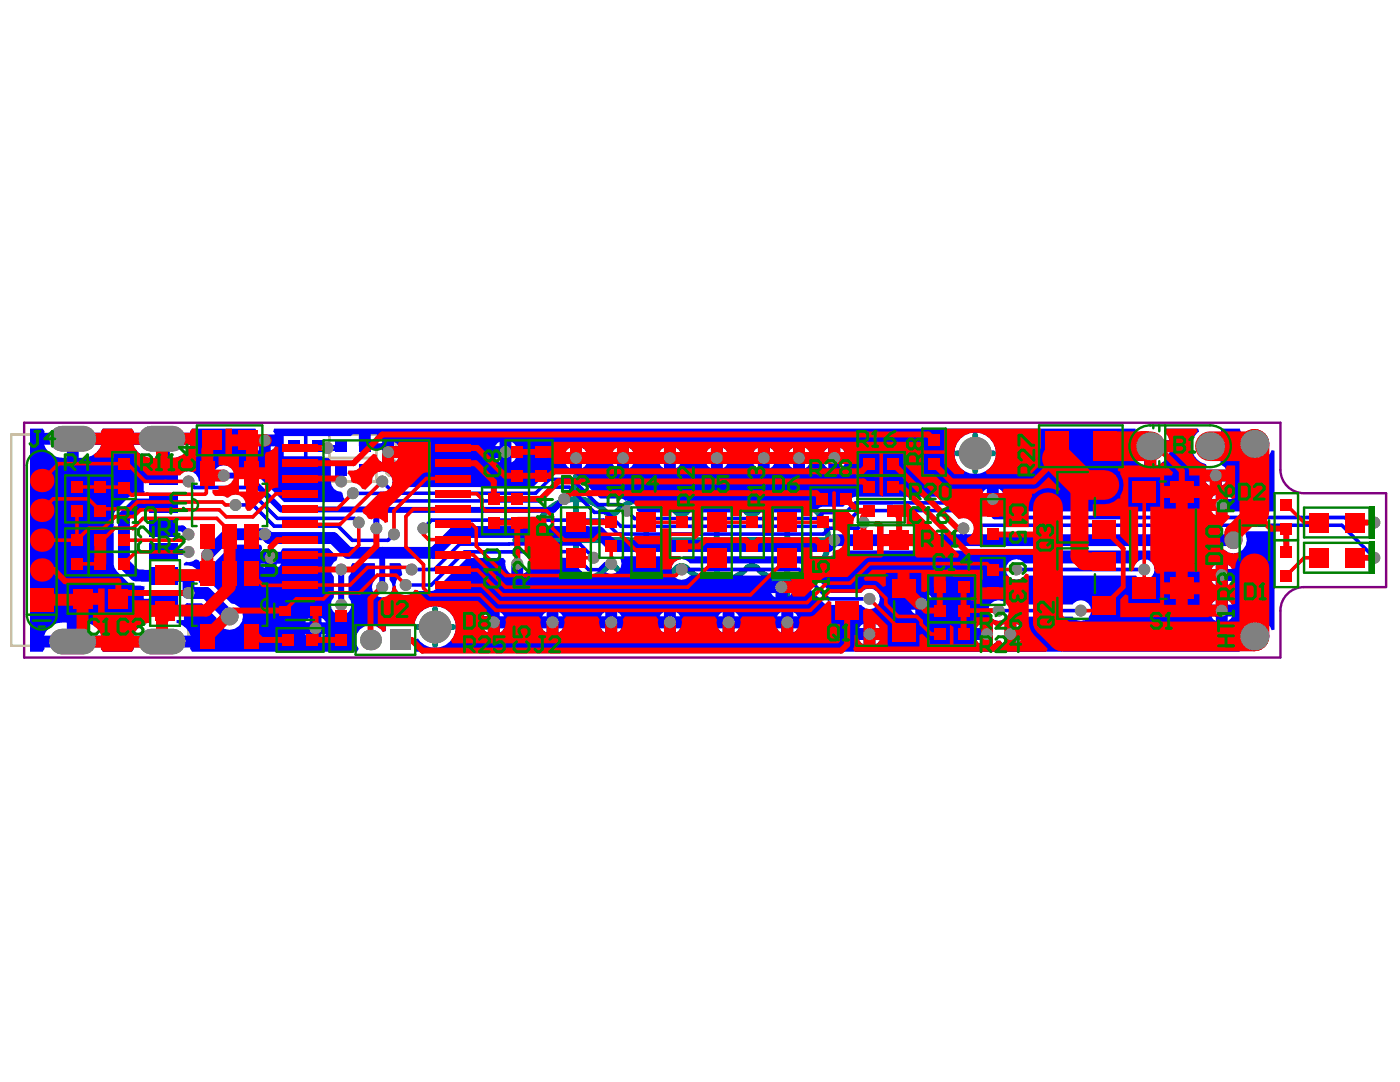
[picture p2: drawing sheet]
<svg xmlns="http://www.w3.org/2000/svg" width="279mm" height="216mm" viewBox="0 0 279 216" stroke-linecap="round" stroke-linejoin="round" font-family="sans-serif">
<g fill="none" stroke="#008080" stroke-width="1.2">
<path d="M26.9 93.7h2.7M28.3 92.4v2.7M114.9 95v25.2M129 95.3v25.6M143.1 95.8v26.1M157.1 95v27.7M191 90.4h7.2M194.6 86.8v7.3M248.8 88.6h3.1M250.3 87v3.1M102.8 107.8h35.2M108.9 102.2a8.2 8.2 0 0 1 12.1 .1 1.41 1.41 0 0 0 2-.1 8.2 8.2 0 0 1 12.1 .1 1.41 1.41 0 0 0 2-.1 8.2 8.2 0 0 1 12 .1 1.41 1.41 0 0 0 2-.1 8.2 8.2 0 0 1 11.8-.2 8.2 8.2 0 0 1-.2 11.7 8.2 8.2 0 0 1-11.7-.5 1.33 1.33 0 0 0-1.9 .1 8.2 8.2 0 0 1-12.1 0 1.41 1.41 0 0 0-2 .1 8.2 8.2 0 0 1-12.1-.2 1.32 1.32 0 0 0-1.9 .1 8.2 8.2 0 0 1-11.6 .5 8.2 8.2 0 0 1-.5-11.6z"/>
<path d="M138.7 107.8h56.5M26.9 121.8h2.7M28.3 120.5v2.7M83.2 125.1h7.2M86.8 121.5v7.2M248.8 127h3.1M250.3 125.4v3.1"/>
</g>
<path d="M31.5 86.7l.8 .8M32.3 128l-.8 .9" fill="none" stroke="#008080" stroke-width=".47"/>
<path d="M4.8 84.4h250.7v9.3a4.7 4.7 0 0 0 4.7 4.7h16.4v18.8h-16.4a4.7 4.7 0 0 0-4.7 4.6v9.4h-250.7z" fill="none" stroke="#800080" stroke-width=".47"/>
<circle cx="250.3" cy="88.6" r="1.99" fill="#800080"/>
<path d="M31.5 86.7h-29.3v42.2h29.3M65.7 86.7v4.7M65.7 86.7v9.4h9.4v-9.4h-18.8v4.7h18.8" fill="none" stroke="#c0c073" stroke-width=".47"/>
<path d="M37.2 128.9h1M37.7 125.9v3M39.2 125.9h.9M39.6 125.9v2.5l.5 .5h.5l.5-.5" fill="none" stroke="#c0c073" stroke-width=".59"/>
<circle cx="37.7" cy="125.9" r=".3" fill="#c0c073"/>
<path d="M59.3 93.1h-2v.5l2 2v.5M61.2 95.1l-1 1M62.2 95.1h-1.5l-.5-.5v-1l.5-.5h1.5v3M77.2 87.2h2v1.5l-1-.5h-.5l-.5 .5v1l.5 .5h1l.5-.5M77.2 93.4h1.5l.5-.5v-.5l-.5-.5h-1l-.5 .5v2l.5 .5h1l.5-.5M81.2 89.2l-1 1M81.2 93.9l-1 1M82.1 89.2h-1.4l-.5-.5v-1l.5-.5h1.4v3M82.1 93.9h-1.4l-.5-.5v-1l.5-.5h1.4v3M37.7 125.9l.5 .5" fill="none" stroke="#c0c073" stroke-width=".59"/>
<path d="M6 85.5h2.5l.4 .6-.1 .3h11.4l-.1-.3 .4-.6h5.8l.4 .6-.1 .3h11.4l-.1-.3 .4-.6h12.7l.2 .6-.4 .6h4.1l-.4-.6 .2-.6h171.9l.2 .6-.7 .9-.4 .9h7.7l-.3-.9-.8-.9 .2-.6h6.6l.2 .6a3.6 3.6 0 0 0-1.4 3.7 3.6 3.6 0 0 0 2.8 2.8l.2 .6-.3 .5h4.1l-.4-.5-.6-.5-.1-.7a3.6 3.6 0 0 0 .1-5.9l.2-.6h3.5l.2 .6-.4 .6a3.7 3.7 0 0 0 1.6 5.2 3.7 3.7 0 0 0 5-2.1l.6 .1v12.1h-7.9l-.1-.1-46.6 .1-.2-.5 .6-.7h-2.1v-1.2h-1.2v-2.1l-.5 .4-.5 .8-.1 .5-25.1-.1-.8 .4-1.6 1.6-4.5 .1-1.2 1.1h-34.9l-.6-.4a2.01 2.01 0 0 0-2.3-2l-.5-.3-.5-.1h-4l-4.7-4.7-.9-.4-5 .1-2.8 2.7h-27.3l-.8-.8v-.3a2.03 2.03 0 0 0-2.9-1.8l-.6-.3v-2.1l.3-.2 .6 .2 .6 .4v-4.7h-1.1v-.9h-1.2v2.3h-2.4v-2.3h-1.2l-.4 .3h-8.6v4.1h2.8l.4 .2 .9 .1 .5 .5v3.8a2.11 2.11 0 0 0 2.1 2.4l.3 .3 .1 .8 .3 .4-.3 .6h-11.8l-6.3-6.3-.5-.3-3.8-.2a2.04 2.04 0 0 0-2.5-.3 2.04 2.04 0 0 0-.9 2.4l-.4 .6h-2.6a2.01 2.01 0 0 0-2.4-2l-.6-.5v-1.8h-1.4l-.1-.6a3.6 3.6 0 0 0 2.8-2.5h-11.4a3.6 3.6 0 0 0 2.8 2.5v.6h-.7v1.9h4v2.4h-4l.1 2.5h-1.6l-.8 .2-.7 .4-2.4 2.4-.5 .7-.1 .8v9.4l.1 .8 .5 .6 2.3 2.4 .7 .4 2.5 .3-.1 2.5h4v2.4h-4v1.8h.7v.6l-.2 .1a3.7 3.7 0 0 0-2.6 2.4h11.4a3.6 3.6 0 0 0-2.8-2.5l.1-.6h1.4v-2.9l.6-.5 3 .1 2.9 2.9 .2 .7a2.65 2.65 0 0 0 4.5 .6 2.65 2.65 0 0 0-1.8-4.2l-3.5-3.5-.7-.5-.8-.1h-1.4l-.2-2.2a2.41 2.41 0 0 0-2.8-1.3l-.1-.3 .5-.4a2.28 2.28 0 0 0 2.1-.5l.5 .2 .2 .4a2.06 2.06 0 0 0 2.9 0l3.5-3.5h5.6l.3 .3 .1 .6-.3 .5h4.1l.3-.7h9.2l1.8 1.8-.2 .6-.6 .4a2.06 2.06 0 0 0 0 2.9v4.1a2.06 2.06 0 0 0 0 2.9 2.06 2.06 0 0 0 2.9 0 2.06 2.06 0 0 0 0-2.9v-4.1l.5-.7 .1-.8-.1-.6 .3-.6h4.5v3.3a2.06 2.06 0 0 0 0 2.9 2.06 2.06 0 0 0 2.9 0 2.06 2.06 0 0 0 0-2.9v-3.3h2.2l.3 .6-.1 .6 .2 .9-.1 .3-.7 .5a2.05 2.05 0 0 0 .1 3 2.05 2.05 0 0 0 3-.4l3.9-.1 6.7-6.5h7.3l.4 .6a2.22 2.22 0 0 0 1.1 2.6v-2h2.4v2l.5-.3 .6-.8 .2-.9-.2-.6 .5-.6h7.4l3.2 3.2a4.2 4.2 0 0 0 3.5 .3l.7-.7a2.02 2.02 0 0 0 2.6-.1 2.02 2.02 0 0 0 .4-2.5l.3-.5h11.7l.1 .6-.3 .1a2.04 2.04 0 0 0-1.3 3 2.04 2.04 0 0 0 3.4 .2h16.3l.2 .5-.3 .6h4.1l-.3-.6 .2-.5h1.1l5.9 5.7 7 .1 .2 .3a2.05 2.05 0 0 0 2.9-.1 2.05 2.05 0 0 0-.1-2.9 2.05 2.05 0 0 0-3 .3h-6.1l-5.9-5.8-22.2-.1-.9-.7-.6-.1v-.6h29.1l.8-.1 1.3-1.1h77.1a2.62 2.62 0 0 0 3.4 0 2.62 2.62 0 0 0 .6-3.3l.3-.5h5.6v19.6l-.6 .2a3.7 3.7 0 0 0-5.4-2 3.7 3.7 0 0 0-.8 5.6l-.2 .6h-164.6v-2.4l.6-.2a4.1 4.1 0 0 0 6.7 .3 4.1 4.1 0 0 0-1.7-6.4 4.1 4.1 0 0 0-5.7 3.5h-5.7v1.1l-.6 .2-.4-.5a2.94 2.94 0 0 0-4-.2 2.94 2.94 0 0 0-.4 4l-.3 .6h-33l-.4-.6 .1-.2h-11.4l.1 .2-.4 .6h-5.8l-.4-.6 .1-.2h-11.4l.1 .2-.4 .6h-2.5zM102.1 88.1v.9h.9l-.4-.5zM99.2 88.5l-.4 .5h.9v-.9zM78.6 88.1v.9h.9l-.3-.5zM54 89.1v.8l.6-.3 .3-.5zM50.8 89.1l.3 .5 .6 .3v-.8zM167.7 89.3v.9h.9l-.4-.5zM164.8 89.7l-.4 .5h.9v-.9zM160.7 89.3v.9h.8l-.3-.5zM157.8 89.7l-.4 .5h.9v-.9zM153.6 89.3v.9h.9l-.3-.5zM150.7 89.7l-.3 .5h.8v-.9zM144.3 89.3v.9h.8l-.3-.5zM141.3 89.7l-.3 .5h.9v-.9zM134.9 89.3v.9h.9l-.4-.5zM132 89.7l-.4 .5h.9v-.9zM125.5 89.3v.9h.9l-.4-.5zM122.6 89.7l-.3 .5h.8v-.9zM116.1 89.3v.9h.9l-.3-.5zM113.2 89.7l-.3 .5h.9v-.9zM56.6 87v4.1h4.1v-4.1zM15.7 88.7v2.6a4 4 0 0 0 4.5-2.6zM8.8 88.7a4 4 0 0 0 4.5 2.6v-2.6zM78.6 91.4v.9l.6-.4 .3-.5zM102.1 91.4v.9l.5-.4 .4-.5zM98.8 91.4l.4 .5 .5 .4v-.9zM230.8 90.2v2.7a3.9 3.9 0 0 0 2.6-2.7zM225.7 90.2a3.9 3.9 0 0 0 2.7 2.7v-2.7zM167.7 92.6v.9l.5-.4 .4-.5zM164.4 92.6l.4 .5 .5 .4v-.9zM160.7 92.6v.9l.5-.4 .3-.5zM157.4 92.6l.4 .5 .5 .4v-.9zM153.6 92.6v.9l.6-.4 .3-.5zM150.4 92.6l.3 .5 .5 .4v-.9zM144.3 92.6v.9l.5-.4 .3-.5zM141 92.6l.3 .5 .6 .4v-.9zM134.9 92.6v.9l.5-.4 .4-.5zM131.6 92.6l.4 .5 .5 .4v-.9zM125.5 92.6v.9l.5-.4 .4-.5zM122.3 92.6l.3 .5 .5 .4v-.9zM116.1 92.6v.9l.6-.4 .3-.5zM112.9 92.6l.3 .5 .6 .4v-.9zM190.5 90.4a4.2 4.2 0 0 0 8.3 0 4.2 4.2 0 0 0-8.3 0zM243.8 96.1v.8l.5-.3 .4-.5zM240.6 96.1l.3 .5 .5 .3v-.8zM199.3 97.5v.9h.9l-.4-.5zM245 98.7v.9h.9l-.4-.6zM242.1 99l-.3 .6h.8v-.9zM201.4 112.2a2.05 2.05 0 0 0 .1 3 2.05 2.05 0 0 0 2.9-.3h22.3a2.04 2.04 0 0 0 3 .3 2.04 2.04 0 0 0 0-3.1 2.04 2.04 0 0 0-3 .3h-22.3a1.99 1.99 0 0 0-3-.2zM55.2 112.5v.9l.5-.4 .4-.5zM52 112.5l.3 .5 .5 .4v-.9zM245 112.7v.8h.9l-.4-.5zM242.1 113l-.3 .5h.8v-.8zM245 115.9v.9l.5-.4 .4-.5zM241.8 115.9l.3 .5 .5 .4v-.9zM157.1 118.3v.9l.6-.3 .3-.6zM153.9 118.3l.3 .6 .6 .3v-.9zM185 118.4v.9h.9l-.3-.6zM182.1 118.7l-.3 .6h.9v-.9zM197.8 120.4a2.05 2.05 0 0 0 .1 3 2.05 2.05 0 0 0 3-.3h13.2a2.04 2.04 0 0 0 3 .3 2.04 2.04 0 0 0 0-3.1 2.04 2.04 0 0 0-3 .3h-13.2a1.99 1.99 0 0 0-3.1-.2zM245 119.8v.8h.9l-.4-.5zM242.1 120.1l-.3 .5h.8v-.8zM185 121.6v.9l.6-.3 .3-.6zM181.8 121.6l.3 .6 .6 .3v-.9zM158.3 122.1v.9h.9l-.4-.5zM155.4 122.5l-.3 .5h.8v-.9zM146.6 122.1v.9h.9l-.4-.5zM143.7 122.5l-.4 .5h.9v-.9zM134.9 122.1v.9h.9l-.4-.5zM132 122.5l-.4 .5h.9v-.9zM123.2 122.1v.9h.8l-.3-.5zM120.3 122.5l-.4 .5h.9v-.9zM111.5 122.1v.9h.8l-.3-.5zM108.5 122.5l-.3 .5h.9v-.9zM99.7 122.1v.9h.9l-.3-.5zM96.8 122.5l-.3 .5h.9v-.9zM245 123v.9l.5-.3 .4-.6zM241.8 123l.3 .6 .5 .3v-.9zM64.2 123.3v.9h.8l-.3-.6zM61.3 123.6l-.4 .6h.9v-.9zM198.1 124.5v4.1l.6-.4 .2-.4h.8l.2 .4 .6 .4v-4.1l-.6 .3-.2 .4h-.8l-.2-.4zM202.8 124.5v.8h.9l-.3-.5zM195.2 124.8l-.3 .5h.9v-.8zM174.7 124.5v.8h.9l-.4-.5zM171.8 124.8l-.3 .5h.8v-.8zM158.3 125.4v.8l.5-.3 .4-.5zM155.1 125.4l.3 .5 .5 .3v-.8zM146.6 125.4v.8l.5-.3 .4-.5zM143.3 125.4l.4 .5 .5 .3v-.8zM134.9 125.4v.8l.5-.3 .4-.5zM131.6 125.4l.4 .5 .5 .3v-.8zM123.2 125.4v.8l.5-.3 .3-.5zM119.9 125.4l.4 .5 .5 .3v-.8zM111.5 125.4v.8l.5-.3 .3-.5zM108.2 125.4l.3 .5 .6 .3v-.8zM99.7 125.4v.8l.6-.3 .3-.5zM96.5 125.4l.3 .5 .6 .3v-.8zM15.7 124.2v2.6h4.5a4 4 0 0 0-4.5-2.6zM9.7 125.3l-.6 .8-.3 .7h4.5v-2.6a4.3 4.3 0 0 0-3.6 1.1zM64.2 126.5v.9l.5-.3 .3-.6zM60.9 126.5l.4 .6 .5 .3v-.9zM202.8 127.7v.9l.6-.4 .3-.5zM194.9 127.7l.3 .5 .6 .4v-.9zM174.7 127.7v.9l.5-.4 .4-.5zM171.5 127.7l.3 .5 .5 .4v-.9z" fill="#00f"/>
<path d="M27.1 114.8h1.3M32.7 114.9h4.9v3.4" fill="none" stroke="#00f" stroke-width="2.4"/>
<path d="M28.4 114.8l.1 .1" fill="none" stroke="#00f" stroke-width="1.2"/>
<circle cx="32.7" cy="110.1" r="1.19" fill="#00f"/>
<path d="M44.7 94.9h4.6l6.8 6.7h19.9M63.4 89l.3 .4h4l.3-.4M68 93.7l.1 2.4M72.8 89h3.5l1.2 1.2M112.6 99.6l-2.2 2.1-34.4-.1M32.7 110.1h4.9M32.7 105.4h3.8l1.1 1.2M37.6 106.6h.1M68.1 113.6v7.1M76 101.6l-.9 .9v2.9M76.3 110.3v6.9M192.3 105.4v2.4" fill="none" stroke="#00f" stroke-width="1.2"/>
<path d="M37.6 96.1l1.2 1.2h10.4l6.2 6.1h15.4l.8 .9M70.4 98.4h6.1l1.5 1.6h29.5l2.8-2.8h3.3l5 5h2.5l2.8 2.8h39.8l1.2-1.1h4.5l2-2h20.7l2.9 2.9h72.8l6.5 6.5M76.3 96.1l2.3 2.3h28.3l2.8-2.7h4.5l5.1 5h4.5l2.8 2.8h36.5l1.1-1.2h4.6l1.9-2h24.8l2.9 3h70l1.1 1h4.8M47 100.8h3.5l4.2 4.2h12.8l2.8 2.8h7.1l1.2-1.2M118.5 111.3l-2.8-2.8-24 .1-5 5h-4.6M122 112.5h-1.2l-1.2 1.2h-2.1l-3.6-3.6h-21.2l-6.6 6.6h-5.1M136 113.6h23.5l5.8 5.9h8.2M172.4 104.3l-1.2 1.1h-5.7l-1.2 1.2h-41l-2.8-2.8h-34.4l-1.6 1.6M202.8 113.6h25.6M199.3 121.8h16.4" fill="none" stroke="#00f" stroke-width=".71"/>
<path d="M32.3 87.5l.4 .4v7M28.5 114.9h4.2M32.7 100.7h-5.5l-2.5 2.4v9.4l2.4 2.3M37.6 118.3h3.5l4.7 4.7M246.2 107.8h-79.7l-1.2 1.1h-43l-2.7-2.7h-28.8l-4.2 4.1h-17.2l-2.9-2.9h-12.8l-.7-.8h-7.5l-4.1 4.1M32.7 120.7l-.4 .3v7l.4-.4" fill="none" stroke="#00f" stroke-width="2.4"/>
<g fill="#808080">
<circle cx="173.5" cy="119.5" r="1.19"/>
<circle cx="156" cy="117.2" r="1.19"/>
<circle cx="136" cy="113.6" r="1.19"/>
<circle cx="133.7" cy="124.2" r="1.19"/>
<circle cx="173.5" cy="126.5" r="1.19"/>
<circle cx="183.9" cy="120.5" r="1.19"/>
<circle cx="199.3" cy="121.8" r="1.19"/>
<circle cx="246.2" cy="107.8" r="1.79"/>
<circle cx="243.8" cy="114.7" r="1.19"/>
<circle cx="243.8" cy="100.8" r="1.19"/>
<circle cx="242.6" cy="94.9" r="1.19"/>
<circle cx="243.8" cy="121.8" r="1.19"/>
<circle cx="157.1" cy="124.2" r="1.19"/>
<circle cx="145.4" cy="124.2" r="1.19"/>
<circle cx="122" cy="124.2" r="1.19"/>
<circle cx="110.3" cy="124.2" r="1.19"/>
<circle cx="98.5" cy="124.2" r="1.19"/>
<circle cx="114.9" cy="91.4" r="1.19"/>
<circle cx="124.3" cy="91.4" r="1.19"/>
<circle cx="133.7" cy="91.4" r="1.19"/>
<circle cx="143.1" cy="91.4" r="1.19"/>
<circle cx="152.4" cy="91.4" r="1.19"/>
<circle cx="159.5" cy="91.4" r="1.19"/>
<circle cx="166.5" cy="91.4" r="1.19"/>
<circle cx="201.6" cy="126.5" r="1.19"/>
<circle cx="197" cy="126.5" r="1.19"/>
<circle cx="84.5" cy="105.4" r="1.19"/>
<circle cx="47" cy="100.8" r="1.19"/>
<circle cx="37.6" cy="96.1" r="1.19"/>
<circle cx="37.6" cy="106.6" r="1.19"/>
<circle cx="65.4" cy="89.4" r="1.19"/>
<circle cx="198.1" cy="99.6" r="1.19"/>
<circle cx="76.3" cy="96.1" r="1.19"/>
<circle cx="77.5" cy="90.2" r="1.19"/>
<circle cx="122" cy="112.5" r="1.19"/>
<circle cx="125.1" cy="101.9" r="1.19"/>
<circle cx="172.4" cy="104.3" r="1.19"/>
<circle cx="81" cy="116.7" r="1.19"/>
<circle cx="103.2" cy="112.5" r="1.19"/>
<circle cx="70.4" cy="98.4" r="1.19"/>
<circle cx="274.3" cy="111.3" r="1.19"/>
<circle cx="274.3" cy="104.3" r="1.19"/>
<circle cx="78.6" cy="106.6" r="1.19"/>
<circle cx="75.1" cy="105.4" r="1.19"/>
<circle cx="71.6" cy="104.3" r="1.19"/>
<circle cx="118.5" cy="111.3" r="1.19"/>
<circle cx="112.6" cy="99.6" r="1.19"/>
<circle cx="192.3" cy="105.4" r="1.19"/>
<circle cx="82.1" cy="113.6" r="1.19"/>
<circle cx="76.3" cy="117.2" r="1.19"/>
<circle cx="215.7" cy="121.8" r="1.19"/>
<circle cx="63" cy="125.4" r="1.19"/>
<circle cx="68.1" cy="113.6" r="1.19"/>
<circle cx="68.1" cy="120.7" r="1.19"/>
<circle cx="68.1" cy="96.1" r="1.19"/>
<circle cx="166.5" cy="107.8" r="1.19"/>
<circle cx="54" cy="111.3" r="1.19"/>
<circle cx="52.9" cy="106.6" r="1.19"/>
<circle cx="44.7" cy="94.9" r="1.19"/>
<circle cx="37.6" cy="110.1" r="1.19"/>
<circle cx="52.9" cy="87.9" r="1.19"/>
<circle cx="41.4" cy="110.7" r="1.19"/>
<circle cx="45.8" cy="123" r="1.79"/>
<circle cx="37.6" cy="118.3" r="1.19"/>
<circle cx="202.8" cy="113.6" r="1.19"/>
<circle cx="228.4" cy="113.6" r="1.19"/>
<circle cx="100.9" cy="90.2" r="1.19"/>
<circle cx="194.6" cy="90.4" r="3.3"/>
<circle cx="86.8" cy="125.1" r="3.3"/>
<circle cx="73.9" cy="127.7" r="2.08"/>
</g>
<path d="M12.4 87.5h4.2M12.4 128h4.2" fill="none" stroke="#808080" stroke-width="5.1"/>
<path d="M77.8 125.6h4.2v4.2h-4.2z" fill-rule="evenodd" fill="#808080"/>
<g fill="#808080">
<circle cx="250.3" cy="127" r="2.8"/>
<circle cx="250.3" cy="88.6" r="2.8"/>
<circle cx="241.5" cy="89" r="2.8"/>
</g>
<path d="M30.2 87.5h4.2M30.2 128h4.2" fill="none" stroke="#808080" stroke-width="5.1"/>
<circle cx="229.6" cy="89" r="2.8" fill="#808080"/>
<g fill="#00f">
<path d="M62.2 87.9h2.4v2.3h-2.4z" fill-rule="evenodd"/>
<path d="M71.6 87.9h2.4v2.3h-2.4z" fill-rule="evenodd"/>
<path d="M71.6 92.5h2.4v2.4h-2.4z" fill-rule="evenodd"/>
<path d="M29.9 108.5h5.6v3.3h-5.6z" fill-rule="evenodd"/>
<path d="M29.9 98.9h5.6v3.5h-5.6z" fill-rule="evenodd"/>
<path d="M57.4 87.9h2.4v2.3h-2.4z" fill-rule="evenodd"/>
<path d="M66.9 87.9h2.3v2.3h-2.3z" fill-rule="evenodd"/>
<path d="M29.9 113.1h5.6v3.6h-5.6z" fill-rule="evenodd"/>
<path d="M29.9 118.8h5.6v3.7h-5.6z" fill-rule="evenodd"/>
<path d="M29.9 103.8h5.6v3.3h-5.6z" fill-rule="evenodd"/>
<path d="M29.9 93h5.6v3.8h-5.6z" fill-rule="evenodd"/>
<path d="M66.9 92.5h2.3v2.4h-2.3z" fill-rule="evenodd"/>
</g>
<g fill="#f00">
<path d="M16.5 118.3h3.1v-.9h1.3v4.8h5.5v-2.4h3.4v.9h3.1v2.4h-3.1v1.2a3.6 3.6 0 0 0-3.2 2.5h5.7v2.4h-5.7l.1 .2-.4 .6h-5.8l-.4-.6 .1-.2h-5.7v-2.4h5.7l-.3-.7-.6-.8-.8-.6v-2.1h1.1v-1.9h-3.1z"/>
<path d="M103.2 103.1h5.3l.5 .5 .1 2.3 2.6 2.7 .5 .3v4.7h-6.2l-.5-.6a2.19 2.19 0 0 0-.8-2.4v-3.9h.9v-1.2h-2.4z"/>
<path d="M126.7 99.9h35.4v1.7h4v-3.4l.4-.2 .3 .2v3.4h2l1.8 1.7-.3 1 .1 .3-.4 .4h-.4v5.5h5.4v-5.5h-.3l-.3-.4 .3-.7h.7l.9 .8v1.9h6.2v-1.9h-1.6v-1.6h-2.6v-2.4h2.3l.6-.3 10.2 10.3-.2 .6h-8.2l-.5-.4v-1.9h-6.2v1.9l-.4 .4h-2.8l-4 3.8-4.6 .1-3.9 3.8h-2.3l-.3-.7h-2v-2.3h2l-.3-.6-.9-.5-.3-.7 .2-.1h3.2v-4.9h2.2v1.8h4.1v-.9l.3-.3a2.06 2.06 0 0 0 2.1-2 2.06 2.06 0 0 0-2.1-2.1l-.3-.2v-3.3h-4.1v.8h-2.2v-1.5h-5.5v4.8h-1.7h-.6v-4.1h-4v.8h-2.3v-1.5h-5.5v4.9l-.6 .4-.8 .8h-.8v-.6h-4.1v4h1.8l.1 .6a2.01 2.01 0 0 0-1.9 2h-2.3v-5h-4.3l-1-1.1 .2-.6h5.1v-1.5h2.3v.9h4.1v-4.1h-4.1v.8h-2.3v-1.5h-4.6l-.6-1z"/>
<path d="M45 85.5h1.3v1.2h3.1v2.4h-3.1v1.9h1.4v2.2h5.2v-2.4l.1-.5 .8-.2 .8-.5 .3-.6 .6 .2v8.1l-.9 .1-.4 .3-4.2 4.2h-.7l-.4-.6a2.04 2.04 0 0 0-.9-2.3 2.04 2.04 0 0 0-2.5 .3h-.2l-.9-.3h-1.5l-.5-.6v-.7h1.2v-.7a2.39 2.39 0 0 0 3.1-2.1 2.06 2.06 0 0 0-2-2.1h-1.1v-1.7l.2-.5h1.2zM51.5 95.6v2.5h1.4v-2.5zM47.7 95.6v2.5h1.4v-2.5z"/>
<path d="M78.3 117.1l.6-.3a2.06 2.06 0 0 0 1.6 1.9 2.06 2.06 0 0 0 2.3-1l.6 .1a3.9 3.9 0 0 0 2.5 2.1h9.5l1.8 1.8-.1 .6-.6 .7h2v1.2h1.2v2a2.23 2.23 0 0 0 1.2-2.6l.4-.6h6.2l.4 .6a2.23 2.23 0 0 0 1.2 2.6v-2h2.4v2a2.23 2.23 0 0 0 1.1-2.6l.4-.6h6.2l.5 .6a2.23 2.23 0 0 0 1.1 2.6v-2h2.4v2a2.23 2.23 0 0 0 1.1-2.6l.4-.6h6.3l.4 .6a2.23 2.23 0 0 0 1.1 2.6v-2h2.4v2a2.23 2.23 0 0 0 1.1-2.6l.4-.6h6.3l.4 .6a2.23 2.23 0 0 0 1.1 2.6v-2h2.4v2a2.23 2.23 0 0 0 1.1-2.6l.4-.6h6.3l.4 .6a2.23 2.23 0 0 0 1.1 2.6v-2h2.4v2a2.23 2.23 0 0 0 1.1-2.6l.5-.6 2.3-.1 3.1-3 .6 .2v4.4h1.7v3.5l-.3 .4h-77l-.3-.6a4.1 4.1 0 0 0-1.6-6.5 4.1 4.1 0 0 0-5.7 3.5h-5.7v1.1l-.6 .2-.4-.5-.6-.4v-5.1l.9-.9a2.06 2.06 0 0 0 2-2.1zM96.5 125.4l.3 .5 .6 .3v-.8z"/>
<path d="M69.5 93.9l1.6-.1 .5-.3 2.9-2.9 .6 .1 .1 .4 .5 .8 .6 .4v-2.1h1.2v-1.2h2l-.2-.3 .4-.5h6.3v6.1l-1.4 .1-.4 .2-6.4 6.5-.4 .8v2.3l-.6 .2a1.93 1.93 0 0 0-2.7-.7l-.6-.2-.4-.7-.6-.4-.2-.6 3.7-3.7a2.04 2.04 0 0 0 2.3-1.9 2.04 2.04 0 0 0-2.1-2.2 2.04 2.04 0 0 0-1.9 2.4l-1.4 1.3-.6-.2-.4-.5-.7-.5-.8-.2-.3-.2-.1-.8-.6-.8zM78.6 91.4v.9l.6-.4 .3-.5z"/>
<path d="M172.4 115.3l1.6-1.6h22.1v1.9l-.4 .4v1.2h4.8v-1.2l-.3-.4v-.7h1a2.05 2.05 0 0 0 3.5-.5l.6 .2v9.5l.1 1 .4 .9 .6 .8 2.7 2.6-.3 .6h-38.3l-.2-.6 .2-.8v-1.9h.6l.2 .8 .5 .7 .5 .4v-6.9l.5-.3 1 .1 3.3 3.3v4.2h6.4v-2.3l.5-.2 1 .9 .5 .3v.8h4.1v-3.7l.1-.1 .6 .4v3.4h4v-.6l.6-.1 .3 .4 .6 .4v-4.1l-.6 .3-.3 .5-.6-.2v-.6h-.5v-.6h.5v-.7h3.5a2.04 2.04 0 0 0 3 0 2.04 2.04 0 0 0-.3-3v-.6h-4.8v.9h-1.4v-.7h-.5v-.6h.5v-4.1h-3.9l-.5-.3h-1.2v2.4h-2.3v-2.4h-1.2v3l-.6 .4-.7-.2v-3.7h-2.4v3.1h-2.4v-3.1h-2.3v2.6l-.6 .2-1.2-1.1-2.4-.1zM198.1 124.5v4.1l.6-.4 .2-.4h.8l.2 .4 .6 .4v-4.1l-.6 .3-.2 .4h-.8l-.2-.4zM202.8 124.5v.8h.9l-.3-.5zM174.7 124.5v.8h.9l-.4-.5zM202.8 127.7v.9l.6-.4 .3-.5zM174.7 127.7v.9l.5-.4 .4-.5z"/>
<path d="M223.3 93.2h.7v-.3h4.4v-3.9h1.2v-1.1h3.8l-.3-.9-.8-.9 .2-.6h6.3l.2 .6a3.8 3.8 0 0 0-1.3 3.8 3.8 3.8 0 0 0 2.8 2.9l.3 .6-.2 .3h4.1l-.1-.2 .3-.6h1.6v6.5l-.6 .2-.4-.6-.5-.3v4.1l.1-.1 .4 .5a4.6 4.6 0 0 0-1.2 6.5 2.55 2.55 0 0 0 3.1 .4l.4 .5a4 4 0 0 0-1.4 2.8l-.5 .1-.4-.5-.5-.3v4.1l.5-.4 .4-.5 .6 .2v4.4l-.6 .2-.4-.6-.5-.3v2h-1.2v1.2h-2.6v.1h-17.6v-3.5l1-1 .6 .2v1.5h6.3v-5.9h-.6l-.5-.6a1.83 1.83 0 0 0-.8-1.8v-10.9h1.9v-5.9h-6.3v5.9h1.9v10.9a2.03 2.03 0 0 0-.8 1.7l-.5 .3-.3-.1-.1-5-1.8-1.9v-4h-5.5v-2.4h2.3a3.8 3.8 0 0 0 2.7-1.1h.5v-.6a3.7 3.7 0 0 0 0-4.2v-.6h-.3l-.3-.3zM243.8 96.1v.8l.5-.3 .4-.5zM240.6 96.1l.3 .5 .5 .3v-.8zM230.8 90.2v2.7l1.2-.7 2.1 2.1-.2 .6h-1.6v2.1h7.1v-2.1h-2.1l-.1-1.5-.3-.5-2.7-2.7zM242.1 99l-.3 .6h.8v-.9zM237 99.4v2.1h2.4v-2.1zM232.3 99.4v2.1h2.4v-2.1zM241.8 101.9l.3 .6 .5 .3v-.9zM242.1 113l-.3 .5h.8v-.8zM237 114.1v2.1h2.4v-2.1zM232.3 114.1v2.1h2.4v-2.1zM241.8 115.9l.3 .5 .5 .4v-.9zM242.1 120.1l-.3 .5h.8v-.8zM237 118.6v2.1h2.4v-2.1zM232.3 118.6v2.1h2.4v-2.1z"/>
<path d="M14.5 86.4h5.7l-.1-.3 .4-.6h5.8l.4 .6-.1 .3h11.4l-.1-.3 .4-.6h1.2v3.4l-.2 .8v1.4h-.2v2.8l-.6 .3a1.93 1.93 0 0 0-2.5 .7h-6.5l-2.7-2.8v-1.6h-4.1v.8h-3.8l-.2-.6 .6-.5 .6-.8 .3-.7h-5.7zM33.5 88.7v2.6a4 4 0 0 0 4.5-2.6zM26.6 88.7a4 4 0 0 0 4.5 2.6v-2.6z"/>
<path d="M107.9 89h2.4v-.8h74.1v1.7h4v-4.1l.5-.3h18.8v3.9a3.6 3.6 0 0 0-.3 3.5l-1.7 1.7h-8.8l-.2-.5a4.2 4.2 0 0 0 1.1-6.3 4.2 4.2 0 0 0-6.4 0 4.2 4.2 0 0 0 1.1 6.3l-.2 .5h-1.8l-2.1-2v-2h-4v4h2l2.9 2.8 .6 .1h6l.3 .6-.1 .3h4.1l-.2-.3 .3-.6h6l.6-.1 2.4-2.2 2.3 2.4-.4 .4a3.8 3.8 0 0 0-4.8 .5h-.4v.6l-.6 1.1-.1 1v4h-4.7l-.4-.5 .3-.4v-1.2h-4.8v1.2l.4 .3v4.1h-2.5l-.7-.7 .1-.6a2.06 2.06 0 0 0 1.2-2.8 2.06 2.06 0 0 0-2.8-1l-11.1-11.1v-2h-4.1v4.1h1.5l-.3 .6h-1.2v3.8l-.1 .1-.6-.4v-3.5h-1.1l-.3-.4 .1-.2h1.3v-4.1h-4l-.1 2.1h-60.5h-.3l-.3-.6v-.6h-2.4zM167.7 89.3v.9h.9l-.4-.5zM164.8 89.7l-.4 .5h.9v-.9zM160.7 89.3v.9h.8l-.3-.5zM157.8 89.7l-.4 .5h.9v-.9zM153.6 89.3v.9h.9l-.3-.5zM150.7 89.7l-.3 .5h.8v-.9zM144.3 89.3v.9h.8l-.3-.5zM141.3 89.7l-.3 .5h.9v-.9zM134.9 89.3v.9h.9l-.4-.5zM132 89.7l-.4 .5h.9v-.9zM125.5 89.3v.9h.9l-.4-.5zM122.6 89.7l-.3 .5h.8v-.9zM116.1 89.3v.9h.9l-.3-.5zM113.2 89.7l-.3 .5h.9v-.9z"/>
</g>
<path d="M8.3 113.7h2.5" fill="none" stroke="#f00" stroke-width="1.2"/>
<path d="M10.6 99.5l-2.3 2.3M20 107.8h.5M20 112.5h-4.6M20.7 105.4h-3l-2.4 2.4" fill="none" stroke="#f00" stroke-width=".71"/>
<path d="M16.5 119.5l-.2 .2M20 107.8h.1M16.5 126.1l-2 1.9" fill="none" stroke="#f00" stroke-width="2.4"/>
<circle cx="15.4" cy="101.9" r=".36" fill="#f00"/>
<path d="M15.4 97.2h4.6M17.6 99.5l2.4 2.5 .5-.5M26.4 105.4l.1 .1M27.1 110.1l-2.3 2.4" fill="none" stroke="#f00" stroke-width=".71"/>
<path d="M23.6 116v3.5M23.9 118.3l-.3 .3" fill="none" stroke="#f00" stroke-width="1.2"/>
<circle cx="26.5" cy="105.5" r=".36" fill="#f00"/>
<path d="M24.7 97.2l1.6 1.6h.3l.2-.2h2.5M22.9 105.4h3.5M28.7 100.2h-1.3l-1.4 1.3" fill="none" stroke="#f00" stroke-width=".71"/>
<g fill="#f00">
<circle cx="28.7" cy="100.2" r=".36"/>
<circle cx="29.3" cy="98.6" r=".36"/>
<circle cx="28" cy="101.7" r=".36"/>
</g>
<path d="M25.1 92.2l-.4 .3M37.6 106.6l-1.1 1.2" fill="none" stroke="#f00" stroke-width=".71"/>
<circle cx="32.9" cy="96.1" r=".36" fill="#f00"/>
<path d="M32.9 96.1h4.7M41.4 94.4v1.4M44.4 100.2l.6 .6h2M45.8 106v1.1M59.1 119.5l-2.3 2.3" fill="none" stroke="#f00" stroke-width=".71"/>
<path d="M45.8 114.3v2.9" fill="none" stroke="#f00" stroke-width="2.4"/>
<path d="M55.4 107.8l-1.4 1.3v2.2M52.2 127.7h5.3" fill="none" stroke="#f00" stroke-width="1.2"/>
<circle cx="52.9" cy="87.9" r="1.19" fill="#f00"/>
<path d="M67.5 95.5l.6 .6M76.3 86.7l-5.8 5.7M89.2 89.4h6M89.2 92.4h5.7M100.8 94.9h2.4M103.2 90.2h-2.3M113.8 98.4l-1.2 1.2M75.1 105.4v3.6M76.3 117.2l-2.4 2.3M122 104.2h.1M63 125.4v1.6l-.7 .7h5.8M79.9 127.7h2.2l2.2 2.1" fill="none" stroke="#f00" stroke-width="1.2"/>
<g fill="none" stroke="#f00" stroke-width=".71">
<path d="M76.3 96.1l-5.7 5.6v.2M90.3 98.5h4.8l1.1 1v1.7l.7 .7M65.8 118.3l-1.2 1.2M71.6 104.3v4.5M75.3 114.8l-3.5 3.5M82.5 101.6l-1.1 1.1M84.5 105.4v1.2l1 1.1M84.5 117.3l1.4 1.4M90.3 113.8h5M90.3 116.8h5.9M90.3 104.6h3.9l.8 .9v3.5M90.3 110.7h4.1"/>
<path d="M105.8 101.9h-.1M110.3 105.4l2.3 2.4M115 111.3l-.1 .1M123.7 106.6h-4.1l-1.1 1.2"/>
</g>
<g fill="#f00">
<circle cx="122" cy="109" r=".36"/>
<circle cx="122" cy="111.3" r=".36"/>
</g>
<path d="M122 109v3.5M128.5 111.4h.5M150 104.2l.1 .1M157.1 104.2l7.1 .1" fill="none" stroke="#f00" stroke-width=".71"/>
<path d="M140.7 107.8l-1.2 1.2M148.8 107.8l1.3 1.2 1.2-1.2M169.1 128.6l-1.2 1.2" fill="none" stroke="#f00" stroke-width="1.2"/>
<circle cx="173.5" cy="119.5" r=".36" fill="#f00"/>
<path d="M172.5 117.1l-.7 .8h-6.2M174.5 117.1l2.3 2.3v1.2M179.2 123h3.7M185.8 126.5h1.7" fill="none" stroke="#f00" stroke-width=".71"/>
<path d="M168.8 99.6l2.4 2.3h2.3M172.3 96.1l1.2 1.1M178.3 97.2h1.8M185.3 86.7l1.1 1.1M165.4 107.8h1.1M180.1 117.2l.2 .2M187.5 117.2v4.6h-2.7M191.1 105.4h1.2M192.3 117.2v4.6M198.2 118.3l-.1 .1" fill="none" stroke="#f00" stroke-width="1.2"/>
<circle cx="199.3" cy="121.8" r=".59" fill="#f00"/>
<path d="M198.1 99.6v2.3" fill="none" stroke="#f00" stroke-width="1.2"/>
<g fill="#f00">
<circle cx="198.1" cy="101.9" r=".59"/>
<circle cx="209.1" cy="110.1" r=".59"/>
</g>
<path d="M210.9 89v2.5M209.1 105.4l-1.2 1.2M256.7 105.5v4.6" fill="none" stroke="#f00" stroke-width="1.2"/>
<path d="M228.4 89h1.2M228.4 113.6v3.8M220.4 121.4l-.5 .4h-4.2" fill="none" stroke="#f00" stroke-width=".71"/>
<path d="M216.3 96.8l-.9 .8M246.2 106.3v1.5" fill="none" stroke="#f00" stroke-width="3.6"/>
<circle cx="256.7" cy="110.1" r=".59" fill="#f00"/>
<g fill="none" stroke="#f00" stroke-width="1.2">
<path d="M110.6 94l-.9 .9M173.5 92.6l-1.5 1.4M186.4 92.6l3.5 3.5M210.9 91.5l-4.6 4.6M235.9 94v4.2M10.8 113.7l2.2 2.3h10.6M73.9 119.5v8.2M75.1 109l-4.7 4.6h-10.4l-.1 .2M103.2 104.3v8.2M173.5 101.9l-1.2 1.2v4.7M178.3 101.9l1.1 1.2v4.7M253.7 105.5h3"/>
<path d="M270.4 104.3h3.9M270.4 111.3h3.9M50.3 125.8l1.9 1.9M56.8 121.8h-10.3l-1.1 1.2M63 121.8v3.6M68.1 120.7v2.3M169.1 121.8v6.8M192.3 121.8v4.7"/>
</g>
<g fill="none" stroke="#f00" stroke-width=".71">
<path d="M10.6 99.5h7M20 97.2h4.7M24.7 92.5h-13l-3.4 3.4M25.1 92.2l3.9 3.9h3.9M228.4 98.2v15.4M8.3 107.8h7M15.4 101.9v5.8M20.5 101.5h5.5M22.9 105.4l-2.4 2.4M28 101.7l-1.3 1.4h-3.7M28.5 103.4l-2 2.1M43.3 103.4l2.5 2.6"/>
<path d="M43.7 101.7l1.5 1.4M59.1 119.5h5.5M65.8 118.3h6M73.4 113.2l-3.5 3.5-17.4 .1-2.2-2.2v-.3M81.4 102.7l-.4 .4v6l3.5 3.6v4.6M81.7 113.2l.4 .4M109.1 101.9l1.2 1.2v2.3M143.1 111.4l-5.8 5.8M173.5 112.5l-3.9 3.9M197 112.5l1.1 1.1M260.3 104.3h2.9M260.3 111.3h2.9"/>
<path d="M176.8 120.6l2.4 2.4"/>
</g>
<path d="M8.3 119.7h8M16.5 119.5v6.6M20 107.8v4.7M41.4 114.3l-.4 .5M45.8 107.1v7.2" fill="none" stroke="#f00" stroke-width="2.4"/>
<path d="M209.1 101.2v22.9" fill="none" stroke="#f00" stroke-width="5.9"/>
<path d="M215.4 97.6v13.4l1 1" fill="none" stroke="#f00" stroke-width="3.6"/>
<path d="M224.2 109.4v7.7" fill="none" stroke="#f00" stroke-width=".95"/>
<circle cx="60" cy="113.6" r=".59" fill="#f00"/>
<g fill="none" stroke="#f00" stroke-width="1.2">
<path d="M59.9 95.5h7.6M59.9 89.4h5.5M59.9 92.4h10.6M94.9 92.4l3.6 3.7v3.4h9.5l3.4-3.4M95.2 89.4l5.6 5.5M103.2 94.9h6.5M103.2 90.2h4.7M113.8 98.4h49.1l1.2 1.2M189.9 96.1h16.4M229.6 89h1.3l5 5M23.9 118.3h13.7M59.9 107.7l.1 .1h-4.6"/>
<path d="M98.5 104.3h4.7M114.9 104.2h7.1M136 109h3.5M140.7 107.8h8.1M151.3 107.8h11.6l1.3 1.2M165.4 107.8l-1.2 1.2M193 110.1h16.1M198.1 106.6h9.8M250.3 102.2l3.4 3.3M84.3 129.8h83.6M183.4 120.5l1.4 1.3"/>
</g>
<g fill="none" stroke="#f00" stroke-width=".71">
<path d="M41.4 95.8l-.3 .3 .1 .2v2.1l-.3 .2h-11.6M59.6 98.8l.3-.3h-4.8l-4.6 4.6h-5.3M70.4 98.4l-3.1 3.2h-7.4M90.3 95.5h-5.2l-6.5 6.4v4.7M23 103.1l-2.3 2.3M24.7 107.8h11.8M27.1 110.1h10.5M28 101.7h15.7M28.7 100.2h15.7M70.6 101.9l-2.7 2.7h-8M71.6 108.8l-1.9 1.9h-9.8M75.3 114.8h3.7l2 1.9"/>
<path d="M82.5 101.6h7.8M85.5 107.7h4.8M94.4 110.7l6.5 6.5h36.4M95 109l5.9 5.8h33.9l1.2-1.2M95.3 113.8l4.9 4.9h49.6M96.9 101.9h8.8M105.8 101.9h3.3M112.6 107.8h5.9M115 111.3h3.5M123.7 106.6l4.8 4.8M129 104.2l7 .1M143.1 104.2h6.9"/>
<path d="M165.6 117.9l-3.9 3.9h-62.7l-3.1-3.1h-10M169.6 116.4h-4.7l-3.8 3.8h-61.5l-3.4-3.4M172.5 117.1h2M173.5 119.5l6.8 6.8M173.5 112.5h23.5M198.1 113.6h4.7M256.7 100.7l3.6 3.6M260.3 111.3l-3.6 3.5M182.9 123l1 .9v.6l1.9 2"/>
</g>
<path d="M41.4 89.7v4.7l.4 .5h2.9M52.9 87.9h-3.5l.9 .9v5.6M32.9 114.8h8.1M41.4 110.7v3.6M45.8 117.2l-4.7 4.6M180.3 117.4l3.1 3.1M34.1 121.8l-1.8 1.8v4.4M45.4 123l-4 4" fill="none" stroke="#f00" stroke-width="2.4"/>
<path d="M220.4 105.7l3.8 3.7M224.2 117.1l-3.8 3.8M192.3 121.8h7" fill="none" stroke="#f00" stroke-width=".95"/>
<path d="M210.9 91.5l5.4 5.3h4.1M228.3 89h1.3M241.5 89h8.4l.4-.4v13.6M250.3 113.4v13.6h-38.2l-3-2.9" fill="none" stroke="#f00" stroke-width="5.9"/>
<path d="M216.4 112h4M250.3 102.2l-4.1 4.1" fill="none" stroke="#f00" stroke-width="3.6"/>
<circle cx="228.4" cy="89" r="2.97" fill="#f00"/>
<path d="M221.6 89h6.8" fill="none" stroke="#f00" stroke-width="5.9"/>
<path d="M34.1 121.8h7" fill="none" stroke="#f00" stroke-width="2.4"/>
<path d="M28.5 103.4h14.8M73.4 113.2h8.3M157.1 111.4l-7.3 7.3" fill="none" stroke="#f00" stroke-width=".71"/>
<path d="M76.3 86.7h109M110.6 94h61.4M111.4 96.1h60.9M178.3 92.6l12.8 12.8M180.1 97.2l12.9 12.9" fill="none" stroke="#f00" stroke-width="1.2"/>
<g fill="#808080">
<circle cx="173.5" cy="119.5" r="1.19"/>
<circle cx="156" cy="117.2" r="1.19"/>
<circle cx="136" cy="113.6" r="1.19"/>
<circle cx="133.7" cy="124.2" r="1.19"/>
<circle cx="173.5" cy="126.5" r="1.19"/>
<circle cx="183.9" cy="120.5" r="1.19"/>
<circle cx="199.3" cy="121.8" r="1.19"/>
<circle cx="246.2" cy="107.8" r="1.79"/>
<circle cx="243.8" cy="114.7" r="1.19"/>
<circle cx="243.8" cy="100.8" r="1.19"/>
<circle cx="242.6" cy="94.9" r="1.19"/>
<circle cx="243.8" cy="121.8" r="1.19"/>
<circle cx="157.1" cy="124.2" r="1.19"/>
<circle cx="145.4" cy="124.2" r="1.19"/>
<circle cx="122" cy="124.2" r="1.19"/>
<circle cx="110.3" cy="124.2" r="1.19"/>
<circle cx="98.5" cy="124.2" r="1.19"/>
<circle cx="114.9" cy="91.4" r="1.19"/>
<circle cx="124.3" cy="91.4" r="1.19"/>
<circle cx="133.7" cy="91.4" r="1.19"/>
<circle cx="143.1" cy="91.4" r="1.19"/>
<circle cx="152.4" cy="91.4" r="1.19"/>
<circle cx="159.5" cy="91.4" r="1.19"/>
<circle cx="166.5" cy="91.4" r="1.19"/>
<circle cx="201.6" cy="126.5" r="1.19"/>
<circle cx="197" cy="126.5" r="1.19"/>
<circle cx="84.5" cy="105.4" r="1.19"/>
<circle cx="47" cy="100.8" r="1.19"/>
<circle cx="37.6" cy="96.1" r="1.19"/>
<circle cx="37.6" cy="106.6" r="1.19"/>
<circle cx="65.4" cy="89.4" r="1.19"/>
<circle cx="198.1" cy="99.6" r="1.19"/>
<circle cx="76.3" cy="96.1" r="1.19"/>
<circle cx="77.5" cy="90.2" r="1.19"/>
<circle cx="122" cy="112.5" r="1.19"/>
<circle cx="125.1" cy="101.9" r="1.19"/>
<circle cx="172.4" cy="104.3" r="1.19"/>
<circle cx="81" cy="116.7" r="1.19"/>
<circle cx="103.2" cy="112.5" r="1.19"/>
<circle cx="70.4" cy="98.4" r="1.19"/>
<circle cx="274.3" cy="111.3" r="1.19"/>
<circle cx="274.3" cy="104.3" r="1.19"/>
<circle cx="78.6" cy="106.6" r="1.19"/>
<circle cx="75.1" cy="105.4" r="1.19"/>
<circle cx="71.6" cy="104.3" r="1.19"/>
<circle cx="118.5" cy="111.3" r="1.19"/>
<circle cx="112.6" cy="99.6" r="1.19"/>
<circle cx="192.3" cy="105.4" r="1.19"/>
<circle cx="82.1" cy="113.6" r="1.19"/>
<circle cx="76.3" cy="117.2" r="1.19"/>
<circle cx="215.7" cy="121.8" r="1.19"/>
<circle cx="63" cy="125.4" r="1.19"/>
<circle cx="68.1" cy="113.6" r="1.19"/>
<circle cx="68.1" cy="120.7" r="1.19"/>
<circle cx="68.1" cy="96.1" r="1.19"/>
<circle cx="166.5" cy="107.8" r="1.19"/>
<circle cx="54" cy="111.3" r="1.19"/>
<circle cx="52.9" cy="106.6" r="1.19"/>
<circle cx="44.7" cy="94.9" r="1.19"/>
<circle cx="37.6" cy="110.1" r="1.19"/>
<circle cx="52.9" cy="87.9" r="1.19"/>
<circle cx="41.4" cy="110.7" r="1.19"/>
<circle cx="45.8" cy="123" r="1.79"/>
<circle cx="37.6" cy="118.3" r="1.19"/>
<circle cx="202.8" cy="113.6" r="1.19"/>
<circle cx="228.4" cy="113.6" r="1.19"/>
<circle cx="100.9" cy="90.2" r="1.19"/>
<circle cx="194.6" cy="90.4" r="3.3"/>
<circle cx="86.8" cy="125.1" r="3.3"/>
<circle cx="73.9" cy="127.7" r="2.08"/>
</g>
<path d="M12.4 87.5h4.2M12.4 128h4.2" fill="none" stroke="#808080" stroke-width="5.1"/>
<path d="M77.8 125.6h4.2v4.2h-4.2z" fill-rule="evenodd" fill="#808080"/>
<g fill="#808080">
<circle cx="250.3" cy="127" r="2.8"/>
<circle cx="250.3" cy="88.6" r="2.8"/>
<circle cx="241.5" cy="89" r="2.8"/>
</g>
<path d="M30.2 87.5h4.2M30.2 128h4.2" fill="none" stroke="#808080" stroke-width="5.1"/>
<circle cx="229.6" cy="89" r="2.8" fill="#808080"/>
<g fill="#f00">
<path d="M6 117.3h4.7v4.7h-4.7z" fill-rule="evenodd"/>
<path d="M14.6 117.6h3.8v3.8h-3.8z" fill-rule="evenodd"/>
<path d="M18.8 106.6h2.4v2.4h-2.4z" fill-rule="evenodd"/>
<path d="M14.2 106.6h2.4v2.3h-2.4z" fill-rule="evenodd"/>
<path d="M18.9 96h2.3v2.4h-2.3z" fill-rule="evenodd"/>
<path d="M14.2 96h2.4v2.4h-2.4z" fill-rule="evenodd"/>
<path d="M23.5 106.6h2.4v2.4h-2.4z" fill-rule="evenodd"/>
<path d="M23.5 96.1h2.4v2.4h-2.4z" fill-rule="evenodd"/>
<path d="M44.4 104.6h2.8v4.9h-2.8z" fill-rule="evenodd"/>
<path d="M56.3 126.5h2.4v2.4h-2.4z" fill-rule="evenodd"/>
<path d="M61.1 126.5h2.4v2.4h-2.4z" fill-rule="evenodd"/>
<path d="M102 98.4h2.4v2.3h-2.4z" fill-rule="evenodd"/>
<path d="M102 89h2.4v2.4h-2.4z" fill-rule="evenodd"/>
<path d="M120.8 107.8h2.4v2.4h-2.4z" fill-rule="evenodd"/>
<path d="M148.9 107.8h2.4v2.4h-2.4z" fill-rule="evenodd"/>
<path d="M167.6 98.4h2.4v2.4h-2.4z" fill-rule="evenodd"/>
<path d="M178 124.4h4.7v3.8h-4.7z" fill-rule="evenodd"/>
<path d="M178 115.5h4.7v3.8h-4.7z" fill-rule="evenodd"/>
<path d="M177.5 105.9h3.8v3.8h-3.8z" fill-rule="evenodd"/>
<path d="M177.1 96.1h2.3v2.3h-2.3z" fill-rule="evenodd"/>
<path d="M186.4 125.3h2.3v2.4h-2.3z" fill-rule="evenodd"/>
<path d="M186.4 116h2.3v2.3h-2.3z" fill-rule="evenodd"/>
<path d="M185.2 86.6h2.4v2.4h-2.4z" fill-rule="evenodd"/>
<path d="M196.9 117.2h2.4v2.4h-2.4z" fill-rule="evenodd"/>
<path d="M196.9 105.5h2.4v2.3h-2.4z" fill-rule="evenodd"/>
<path d="M206.8 114.6h4.7v3.7h-4.7z" fill-rule="evenodd"/>
<path d="M226 115.3h4.7v4.2h-4.7z" fill-rule="evenodd"/>
<path d="M226 96.1h4.7v4.2h-4.7z" fill-rule="evenodd"/>
<path d="M233.5 115.3h4.7v4.2h-4.7z" fill-rule="evenodd"/>
<path d="M233.5 96.1h4.7v4.2h-4.7z" fill-rule="evenodd"/>
<path d="M255.5 113.7h2.4v2.3h-2.4z" fill-rule="evenodd"/>
<path d="M255.5 104.3h2.4v2.4h-2.4z" fill-rule="evenodd"/>
<path d="M255.5 108.9h2.4v2.4h-2.4z" fill-rule="evenodd"/>
<path d="M255.5 99.5h2.4v2.4h-2.4z" fill-rule="evenodd"/>
<path d="M18.8 111.3h2.4v2.4h-2.4z" fill-rule="evenodd"/>
<path d="M14.2 111.3h2.4v2.4h-2.4z" fill-rule="evenodd"/>
<path d="M18.9 100.8h2.3v2.4h-2.3z" fill-rule="evenodd"/>
<path d="M14.2 100.7h2.4v2.4h-2.4z" fill-rule="evenodd"/>
<path d="M23.6 111.3h2.4v2.4h-2.4z" fill-rule="evenodd"/>
<path d="M23.5 91.3h2.4v2.4h-2.4z" fill-rule="evenodd"/>
<path d="M44.4 111.9h2.8v4.9h-2.8z" fill-rule="evenodd"/>
<path d="M55.7 120.9h2.2v1.9h-2.2z" fill-rule="evenodd"/>
<path d="M61.9 120.9h2.2v1.9h-2.2z" fill-rule="evenodd"/>
<path d="M102 93.7h2.4v2.4h-2.4z" fill-rule="evenodd"/>
<path d="M102 103.1h2.4v2.4h-2.4z" fill-rule="evenodd"/>
<path d="M120.8 103h2.4v2.4h-2.4z" fill-rule="evenodd"/>
<path d="M127.1 109.4h3.8v3.9h-3.8z" fill-rule="evenodd"/>
<path d="M127.1 102.3h3.8v3.8h-3.8z" fill-rule="evenodd"/>
<path d="M141.2 109.4h3.8v3.9h-3.8z" fill-rule="evenodd"/>
<path d="M141.2 102.3h3.8v3.8h-3.8z" fill-rule="evenodd"/>
<path d="M148.9 103h2.4v2.4h-2.4z" fill-rule="evenodd"/>
<path d="M166.7 120h4.7v3.7h-4.7z" fill-rule="evenodd"/>
<path d="M177.1 91.4h2.3v2.3h-2.3z" fill-rule="evenodd"/>
<path d="M177.1 100.7h2.3v2.4h-2.3z" fill-rule="evenodd"/>
<path d="M186.4 120.6h2.3v2.4h-2.3z" fill-rule="evenodd"/>
<path d="M185.2 91.4h2.4v2.4h-2.4z" fill-rule="evenodd"/>
<path d="M196.9 112.4h2.4v2.4h-2.4z" fill-rule="evenodd"/>
<path d="M196.9 100.7h2.4v2.4h-2.4z" fill-rule="evenodd"/>
<path d="M206.8 99.3h4.7v3.8h-4.7z" fill-rule="evenodd"/>
<path d="M261.3 109.4h3.8v3.8h-3.8z" fill-rule="evenodd"/>
<path d="M261.3 102.4h3.8v3.8h-3.8z" fill-rule="evenodd"/>
<path d="M21.7 117.6h3.8v3.8h-3.8z" fill-rule="evenodd"/>
<path d="M40 124.5h2.8v5h-2.8z" fill-rule="evenodd"/>
<path d="M48.9 124.5h2.8v5h-2.8z" fill-rule="evenodd"/>
<path d="M66.9 126.5h2.4v2.4h-2.4z" fill-rule="evenodd"/>
<path d="M56.4 116.1h7v1.4h-7z" fill-rule="evenodd"/>
<path d="M40 104.6h2.8v4.9h-2.8z" fill-rule="evenodd"/>
<path d="M48.9 104.6h2.8v4.9h-2.8z" fill-rule="evenodd"/>
<path d="M56.4 110h7v1.4h-7z" fill-rule="evenodd"/>
<path d="M56.4 103.9h7v1.4h-7z" fill-rule="evenodd"/>
<path d="M56.4 107h7v1.4h-7z" fill-rule="evenodd"/>
<path d="M56.4 94.8h7v1.4h-7z" fill-rule="evenodd"/>
<path d="M56.4 97.8h7v1.4h-7z" fill-rule="evenodd"/>
<path d="M56.4 100.9h7v1.4h-7z" fill-rule="evenodd"/>
<path d="M56.4 88.7h7v1.4h-7z" fill-rule="evenodd"/>
<path d="M56.4 91.7h7v1.4h-7z" fill-rule="evenodd"/>
<path d="M40.3 86h3.9v3.8h-3.9z" fill-rule="evenodd"/>
<path d="M47.5 86h3.8v3.8h-3.8z" fill-rule="evenodd"/>
<path d="M86.8 116.1h7.1v1.4h-7.1z" fill-rule="evenodd"/>
<path d="M86.8 110h7.1v1.4h-7.1z" fill-rule="evenodd"/>
<path d="M86.8 107h7.1v1.4h-7.1z" fill-rule="evenodd"/>
<path d="M86.8 103.9h7.1v1.4h-7.1z" fill-rule="evenodd"/>
<path d="M97.4 98.4h2.3v2.3h-2.3z" fill-rule="evenodd"/>
<path d="M86.8 100.9h7.1v1.4h-7.1z" fill-rule="evenodd"/>
<path d="M86.8 97.8h7.1v1.4h-7.1z" fill-rule="evenodd"/>
<path d="M86.8 94.8h7.1v1.4h-7.1z" fill-rule="evenodd"/>
<path d="M106.7 89h2.4v2.4h-2.4z" fill-rule="evenodd"/>
<path d="M86.8 91.7h7.1v1.4h-7.1z" fill-rule="evenodd"/>
<path d="M86.8 88.7h7.1v1.4h-7.1z" fill-rule="evenodd"/>
<path d="M134.8 107.8h2.4v2.4h-2.4z" fill-rule="evenodd"/>
<path d="M163 107.8h2.3v2.4h-2.3z" fill-rule="evenodd"/>
<path d="M170.4 105.9h3.8v3.8h-3.8z" fill-rule="evenodd"/>
<path d="M172.3 96.1h2.4v2.3h-2.4z" fill-rule="evenodd"/>
<path d="M162.9 98.4h2.4v2.4h-2.4z" fill-rule="evenodd"/>
<path d="M191.1 125.3h2.4v2.4h-2.4z" fill-rule="evenodd"/>
<path d="M191.1 116h2.4v2.3h-2.4z" fill-rule="evenodd"/>
<path d="M218 94.9h4.7v3.7h-4.7z" fill-rule="evenodd"/>
<path d="M208.6 86.1h4.7v5.9h-4.7z" fill-rule="evenodd"/>
<path d="M218.1 86.1h4.7v5.9h-4.7z" fill-rule="evenodd"/>
<path d="M31 120h3.8v3.8h-3.8z" fill-rule="evenodd"/>
<path d="M31 112.8h3.8v3.9h-3.8z" fill-rule="evenodd"/>
<path d="M48.9 111.9h2.8v4.9h-2.8z" fill-rule="evenodd"/>
<path d="M40 111.9h2.8v4.9h-2.8z" fill-rule="evenodd"/>
<path d="M56.4 113.1h7v1.4h-7z" fill-rule="evenodd"/>
<path d="M66.9 121.8h2.4v2.4h-2.4z" fill-rule="evenodd"/>
<path d="M48.9 92h2.8v4.9h-2.8z" fill-rule="evenodd"/>
<path d="M40 92h2.8v4.9h-2.8z" fill-rule="evenodd"/>
<path d="M86.8 113.1h7.1v1.4h-7.1z" fill-rule="evenodd"/>
<path d="M106.7 93.7h2.4v2.4h-2.4z" fill-rule="evenodd"/>
<path d="M97.4 103.1h2.3v2.4h-2.3z" fill-rule="evenodd"/>
<path d="M113 109.4h3.9v3.9h-3.9z" fill-rule="evenodd"/>
<path d="M113 102.3h3.9v3.8h-3.9z" fill-rule="evenodd"/>
<path d="M134.8 103h2.4v2.4h-2.4z" fill-rule="evenodd"/>
<path d="M155.2 109.4h3.8v3.9h-3.8z" fill-rule="evenodd"/>
<path d="M155.2 102.3h3.8v3.8h-3.8z" fill-rule="evenodd"/>
<path d="M163 103h2.3v2.4h-2.3z" fill-rule="evenodd"/>
<path d="M172.3 91.4h2.4v2.3h-2.4z" fill-rule="evenodd"/>
<path d="M172.3 100.7h2.4v2.4h-2.4z" fill-rule="evenodd"/>
<path d="M191.1 120.6h2.4v2.4h-2.4z" fill-rule="evenodd"/>
<path d="M218 110.1h4.7v3.8h-4.7z" fill-rule="evenodd"/>
<path d="M218 119h4.7v3.8h-4.7z" fill-rule="evenodd"/>
<path d="M218 103.8h4.7v3.7h-4.7z" fill-rule="evenodd"/>
<path d="M248.3 111.9h4v3h-4z" fill-rule="evenodd"/>
<path d="M248.3 100.6h4v3.1h-4z" fill-rule="evenodd"/>
<path d="M268.5 109.4h3.8v3.8h-3.8z" fill-rule="evenodd"/>
<path d="M268.5 102.4h3.8v3.8h-3.8z" fill-rule="evenodd"/>
</g>
<g fill="#f00">
<circle cx="8.3" cy="107.8" r="2.34"/>
<circle cx="8.3" cy="113.7" r="2.34"/>
<circle cx="8.3" cy="95.9" r="2.34"/>
<circle cx="8.3" cy="101.8" r="2.34"/>
</g>
<g fill="none" stroke="#008000" stroke-width=".47">
<path d="M5.4 92.9v29.8h5.9v-29.8M17.7 94.9h4.7M22.4 99.6h4.7v-9.4h-4.7v14.1h-4.7v-9.4h-4.7v9.3h4.7M39.3 96.5h-1v8.5h1M39.3 84.9h13.1v5.9h-13.1zM52.4 96.5h.9v8.5h-.9M64.6 87.9h21.1v30.4h-21.1zM105.6 87.9v18.7h-9.4v-9.4h14.1v-9.3h-9.4v18.7M161.8 97.2h9.3v4.7h-9.3zM171.2 99.6h9.4M171.2 90.2h9.4v14.1h-9.4zM171.2 94.9h9.4"/>
<path d="M184.1 85.5h4.7v9.4h-4.7zM195.8 99.6h4.7v9.4h-4.7zM207.4 84.9h16.6v8.3h-16.6zM217.1 94.2h-6.1v4.2M218.5 99.3v3.8M229.6 93.2h11.9M229.6 84.9h11.9M230.2 84.9v.6M230.2 92.6v.6M231.4 84.9v1.2M231.4 92v1.2M231.5 96.1h1.2"/>
<path d="M232.6 84.9v8.3M254.4 98.4h4.7v18.8h-4.7zM13.5 116.5h13.1v6h-13.1zM17.7 105.4v4.7h9.4v4.7h-14.1v-9.4h14v4.7M17.7 105.4v9.4M30 111.8h5.9v13.1h-5.9zM39.3 116.4h-1v8.5h1M52.4 116.4h.9v8.5h-.9M57.1 120h5.6M112 101.2h5.9v13.1h-5.9zM119.6 101.9h4.7v9.4h-4.7zM126 101.2h6v13.1h-6z"/>
<path d="M133.7 101.9h4.7v9.4h-4.7zM140.1 101.2h5.9v13.1h-5.9zM147.8 101.9h4.6v9.4h-4.6zM154.1 101.2h6v13.1h-6zM161.8 101.9v9.4h4.7v-9.4M169.3 104.8h13.1v6h-13.1zM177 114.8h-6.1v4.2M178.4 120v3.7M185.2 114.8h9.4v14.1h-9.4zM185.2 119.5h9.4M195.8 111.3h4.7v9.4h-4.7zM211 104v4.3h6.1"/>
<path d="M211 119.3v4.2h6.1M217.1 109.4h-6.1v4.2M218.5 114.6v3.7M225.5 101.9v11.9M231.5 119.5h1.3M238.7 101.7v12.2M247.4 103.8v8M248 104.9h4.6M253.3 103.8v8M254.4 107.8h4.7M260.2 101.3h13.1v5.9h-13.1zM260.2 108.3h13.1v6h-13.1z"/>
<path d="M6.5 123.8h3.6M7.7 125h1.2M54.7 120.4v2.8M55.2 125.4h9.4v4.6h-9.4zM57.1 123.7h5.6M65.7 120.7h4.7v9.3h-4.7zM71 124.7h11.9v6h-11.9zM170.9 124.6v4.3h6.1M185.2 124.2h9.4"/>
</g>
<g fill="#008000">
<path d="M273.3 101.1h1.1v6.4h-1.1z" fill-rule="evenodd"/>
<path d="M273.3 108.1h1.1v6.4h-1.1z" fill-rule="evenodd"/>
<path d="M139.9 114.3h6.4v1.1h-6.4z" fill-rule="evenodd"/>
<path d="M125.8 114.3h6.4v1.1h-6.4z" fill-rule="evenodd"/>
<path d="M153.9 114.3h6.4v1.1h-6.4z" fill-rule="evenodd"/>
<path d="M111.7 114.3h6.5v1.1h-6.5z" fill-rule="evenodd"/>
</g>
<path d="M7 86.1h1M7.5 86.1v2.4l-.5 .5h-.5l-.5-.5M10.9 87.6h-1.9l1.5-1.5v2.9M25.5 124l-.4-.5h-1l-.5 .5v2l.5 .5h1l.4-.5M26.5 124l.5-.5h1l.5 .5v.5" fill="none" stroke="#008000" stroke-width=".59"/>
<circle cx="28.5" cy="124.5" r=".3" fill="#008000"/>
<path d="M37.1 98.4h-2.5l-.5 .5v1l.5 .5h2.5M28.1 108.1l-.5 .5v1l.5 .5h2l.5-.5v-1l-.5-.5M30.6 105.2v2l-2-2h-.5l-.5 .5v1l.5 .5M34.1 101.4v1M34.1 101.9h3M27.5 125h.5M28 125l.5 .5v.5l-.5 .5h-1l-.5-.5M28.5 124.5l-.5 .5" fill="none" stroke="#008000" stroke-width=".59"/>
<circle cx="37.1" cy="101.9" r=".3" fill="#008000"/>
<path d="M36.6 101.4l.5 .5M102.6 125.1v2h1.5l-.5-1v-.5l.5-.5h1l.5 .5v1l-.5 .5M103.1 128.1l-.5 .4v1l.5 .5h2l.5-.5v-1l-.5-.4M165.8 124.7h1l.5 .5v2l-.5 .5h-1l-.5-.5v-2zM166.3 126.7l1 1M168.3 127.7h1M168.8 124.7v3" fill="none" stroke="#008000" stroke-width=".59"/>
<circle cx="168.8" cy="124.7" r=".3" fill="#008000"/>
<path d="M207.6 107.8h2l.5 .5v1l-.5 .5h-2l-.5-.5v-1zM208.1 104.8h-.5l-.5 .5v1l.5 .5M210.1 107.8l-1 1M168.8 124.7l-.5 .5" fill="none" stroke="#008000" stroke-width=".59"/>
<circle cx="208.1" cy="104.8" r=".3" fill="#008000"/>
<path d="M234.4 87.2v3h1.5l.5-.5v-.5l-.5-.5h-1.5M208.1 104.8l.5 .5M208.6 105.3v.5M208.6 105.3l.5-.5h.5l.5 .5v1l-.5 .5" fill="none" stroke="#008000" stroke-width=".59"/>
<circle cx="234.4" cy="88.7" r=".3" fill="#008000"/>
<path d="M234.4 87.2h1.5l.5 .5v.5l-.5 .5h-1.5M237.4 90.2h1M237.9 87.2v3" fill="none" stroke="#008000" stroke-width=".59"/>
<circle cx="237.9" cy="87.2" r=".3" fill="#008000"/>
<path d="M237.9 87.2l-.5 .5M244.2 114.5h-.5l-.5 .5v1l.5 .5M245.2 119.5v-1.5l-.5-.5h-1l-.5 .5v1.5h3M246.2 117.5l-1 1" fill="none" stroke="#008000" stroke-width=".59"/>
<circle cx="244.2" cy="114.5" r=".3" fill="#008000"/>
<g fill="none" stroke="#008000" stroke-width=".59">
<path d="M13 92.7h1.5l.5-.5v-1l-.5-.4h-1.5v2.9M14 92.7l1 1M18 92.2h-2l1.5-1.4v2.9M36.3 91.7l-.5 .5v1l.5 .5h2l.5-.5v-1l-.5-.5M37.3 88.8v2l-1.5-1.5h3M243.2 97l.5 1 1 1M244.7 97.5l.5-.5h.5l.5 .5v1l-.5 .5h-1zM246.2 99.9l-1 1M52.2 112.8h2.5l.5 .5v1l-.5 .5h-2.5M53.2 109.9h-.5l-.5 .4v1l.5 .5M244.2 114.5l.5 .5M244.7 115v.5"/>
<path d="M244.7 115l.5-.5h.5l.5 .5v1l-.5 .5M245.2 101.9v-1.5l-.5-.5h-1l-.5 .5v1.5h3"/>
</g>
<circle cx="53.2" cy="109.9" r=".3" fill="#008000"/>
<path d="M121.3 97.3h3M124.3 98.8l-1 1M124.3 96.8v1M53.2 109.9l.5 .4M53.7 110.3v.5M53.7 110.3l.5-.4h.5l.5 .4v1l-.5 .5M104.6 117.2v-1.5l-.5-.5h-1l-.5 .5v1.5h3M105.6 109.2v2l-2-2h-.5l-.5 .5v1l.5 .5M105.6 112.2v2l-2-2h-.5l-.5 .5v1l.5 .5M105.6 115.2l-1 1M123.3 100.8v-1.5l-.5-.5h-1l-.5 .5v1.5h3" fill="none" stroke="#008000" stroke-width=".59"/>
<circle cx="121.3" cy="97.3" r=".3" fill="#008000"/>
<path d="M121.3 97.3l.5 .5M122.8 93.3v1.5l-.5 .5h-.5l-.5-.5v-1l.5-.5h2l.5 .5v1l-.5 .5M149.5 97.3h2.9M152.4 98.8l-1 1M152.4 96.8v1M151.4 100.8v-1.5l-.4-.5h-1l-.5 .5v1.5h2.9" fill="none" stroke="#008000" stroke-width=".59"/>
<circle cx="149.5" cy="97.3" r=".3" fill="#008000"/>
<path d="M149.5 97.3l.5 .5M150.5 93.3h-.5l-.5 .5v1l.5 .5" fill="none" stroke="#008000" stroke-width=".59"/>
<circle cx="150.5" cy="93.3" r=".3" fill="#008000"/>
<g fill="none" stroke="#008000" stroke-width=".59">
<path d="M150.5 93.3l.5 .5M151 93.8v.5M151 93.8l.4-.5h.5l.5 .5v1l-.5 .5M203.4 88.8v-2h.5l1.9 2h.5M205.3 94.8v-1.5l-.5-.5h-.9l-.5 .5v1.5h2.9M206.3 89.8v2l-2-2h-.4l-.5 .5v1l.5 .5M206.3 92.8l-1 1M207.2 123.6l.5-.5h2l.5 .5v1l-.5 .5h-2l-.5-.5zM210.2 120.2v1.9l-2-1.9h-.5l-.5 .5v.9l.5 .5M210.2 123.1l-1 1M243.2 128.9h3M243.2 126.9h3"/>
<path d="M243.2 123.9v2M243.2 124.9h3M243.2 122.4h3M244.7 126.9v2M246.2 121.9v1"/>
</g>
<circle cx="243.2" cy="122.4" r=".3" fill="#008000"/>
<path d="M19.7 124l-.5-.5h-1l-.5 .5v2l.5 .5h1l.5-.5M20.7 126.5h1M21.2 123.5v3M243.2 122.4l.5 .5" fill="none" stroke="#008000" stroke-width=".59"/>
<circle cx="21.2" cy="123.5" r=".3" fill="#008000"/>
<g fill="none" stroke="#008000" stroke-width=".59">
<path d="M126.3 95.1h1.5l.5 .5v2l-.5 .5h-1.5zM131.3 96.6h-2l1.5-1.5v3M140.3 95.1h1.5l.5 .5v2l-.5 .5h-1.5zM145.3 95.1h-2v1.5l1-.5h.5l.5 .5v1l-.5 .5h-1l-.5-.5M154.4 95.1h1.5l.5 .5v2l-.5 .5h-1.5zM157.4 96.6h1.4l.5 .5v.5l-.5 .5h-.9l-.5-.5zM159.3 95.1l-.9 .5-1 1M171.2 88h1.5l.5-.4v-1l-.5-.5h-1.5v2.9M172.2 88l1 1M174.2 89h.9M174.7 86.1v2.9M21.2 123.5l-.5 .5"/>
<path d="M92.7 129h1.5l.5-.5v-.9l-.5-.5h-1.5v2.9M93.7 129l1 1M95.7 127.6l.5-.5h.9l.5 .5v.5l-1.9 1.9h1.9M100.6 127.1h-2v1.4l1-.4h.5l.5 .4v1l-.5 .5h-1l-.5-.5"/>
</g>
<circle cx="174.7" cy="86.1" r=".3" fill="#008000"/>
<g fill="none" stroke="#008000" stroke-width=".59">
<path d="M174.7 86.1l-.5 .5M176.6 87.6h1.5l.5 .4v.5l-.5 .5h-1l-.5-.5zM178.6 86.1l-1 .5-1 1M182.6 88.1l-.5-.5h-.5l-.5 .5v1l.5 .5h.5l.5-.5M182.6 88.1l.5-.5h.5l.5 .5v1l-.5 .5h-.5l-.5-.5M182.6 88.1v1M183.1 92.6v-1.5l-.5-.5h-1l-.5 .5v1.5h3M184.1 90.6l-1 1M248.5 116.5h1.5l.5 .5v2l-.5 .5h-1.5zM251.5 119.5h1M252 116.5v3M195.8 129h1.5l.5-.5v-.9l-.5-.5h-1.5v2.9"/>
<path d="M196.8 129l1 1M198.8 127.6l.5-.5h.9l.5 .5v.5l-1.9 1.9h1.9M203.7 128.5h-2l1.5-1.4v2.9"/>
</g>
<circle cx="252" cy="116.5" r=".3" fill="#008000"/>
<path d="M247.3 96.6h1.5l.5 .5v2l-.5 .5h-1.5zM250.3 97.1l.5-.5h1l.5 .5v.5l-2 2h2M23.6 103.3h1.5l.4-.5v-1l-.4-.5h-1.5v3M24.6 103.3l.9 1M26.5 104.3h1M27 101.3v3M252 116.5l-.5 .5" fill="none" stroke="#008000" stroke-width=".59"/>
<circle cx="27" cy="101.3" r=".3" fill="#008000"/>
<path d="M28.3 92.7h1.4l.5-.5v-1l-.5-.4h-1.4v2.9M29.2 92.7l1 1M31.2 93.7h1M31.7 90.8v2.9M27 101.3l-.5 .5M29.5 101.3h1l.5 .5v2l-.5 .5h-1l-.5-.5v-2z" fill="none" stroke="#008000" stroke-width=".59"/>
<circle cx="31.7" cy="90.8" r=".3" fill="#008000"/>
<path d="M31.7 90.8l-.5 .4M33.7 93.7h1M34.2 90.8v2.9" fill="none" stroke="#008000" stroke-width=".59"/>
<circle cx="34.2" cy="90.8" r=".3" fill="#008000"/>
<path d="M34.2 90.8l-.5 .4M96.7 113.7h3M97.2 115.2l-.5 .5v1l.5 .5h2l.5-.5v-1l-.5-.5M99.7 113.2v1" fill="none" stroke="#008000" stroke-width=".59"/>
<circle cx="96.7" cy="113.7" r=".3" fill="#008000"/>
<g fill="none" stroke="#008000" stroke-width=".59">
<path d="M97.3 93l-.5 .4v1l.5 .5h2l.5-.5v-1l-.5-.4M98.3 90.5l.5-.5h.5l.5 .5v1l-.5 .5h-.5l-.5-.5M98.3 90.5l-.5-.5h-.5l-.5 .5v1l.5 .5h.5l.5-.5M98.3 90.5v1M96.7 113.7l.5 .5M96.7 110.2l.5-.5h2l.5 .5v1l-.5 .5h-2l-.5-.5zM107.3 103.1h3M109.3 106.6v-1.5l-.5-.5h-1l-.5 .5v1.5h3M110.3 104.6l-1 1M110.3 102.6v1M76.3 120v2.5l.5 .5h1l.5-.5v-2.5M79.3 120.5l.5-.5h.9l.5 .5v.5l-1.9 2h1.9"/>
<path d="M92.7 122.4h1.5l.5 .5v2l-.5 .5h-1.5zM96.2 123.9l-.5 .5v.5l.5 .5h.9l.5-.5v-.5l-.5-.5M96.2 123.9l-.5-.5v-.5l.5-.5h.9l.5 .5v.5l-.5 .5M96.2 123.9h.9"/>
</g>
<circle cx="107.3" cy="103.1" r=".3" fill="#008000"/>
<path d="M108.8 99.2v2l-1.5-1.5h3M135.4 97.3h3M138.4 98.8l-1 1M138.4 96.8v1M107.3 103.1l.5 .5M137.4 100.8v-1.5l-.5-.5h-1l-.5 .5v1.5h3" fill="none" stroke="#008000" stroke-width=".59"/>
<circle cx="135.4" cy="97.3" r=".3" fill="#008000"/>
<path d="M135.4 97.3l.5 .5M138.4 93.3v2l-2-2h-.5l-.5 .5v1l.5 .5M162.3 116h3M164.3 119.5v-1.5l-.5-.5h-1l-.5 .5v1.5h3M165.3 117.5l-1 1M165.3 115.5v1" fill="none" stroke="#008000" stroke-width=".59"/>
<circle cx="162.3" cy="116" r=".3" fill="#008000"/>
<path d="M161.8 93.9h1.5l.5-.5v-1l-.5-.5h-1.5v3M162.8 93.9l1 1M164.8 92.4l.5-.5h1l.5 .5v.5l-2 2h2M168.3 93.4l-.5-.5v-.5l.5-.5h.9l.5 .5v.5l-.5 .5M168.3 93.4l-.5 .5v.5l.5 .5h.9l.5-.5v-.5l-.5-.5M168.3 93.4h.9M162.3 116l.5 .5M162.3 112.1v1.9h1.5l-.5-.9v-.5l.5-.5h1l.5 .5v.9l-.5 .5M201.6 115.4v1M201.6 115.9h3M202.1 114.4l-.5-.4v-1l.5-.5h2l.5 .5v1l-.5 .4" fill="none" stroke="#008000" stroke-width=".59"/>
<circle cx="204.6" cy="115.9" r=".3" fill="#008000"/>
<path d="M204.1 115.4l.5 .5M204.1 117.9l.5 .5v1l-.5 .5h-.5" fill="none" stroke="#008000" stroke-width=".59"/>
<circle cx="203.6" cy="119.9" r=".3" fill="#008000"/>
<path d="M202.1 117.9l-.5 .5v1l.5 .5h.5l.5-.5M203.1 119.4l.5 .5M203.1 118.9v.5M195.8 124.4h1.5l.5-.5v-1l-.5-.5h-1.5v3M196.8 124.4l1 1M198.8 122.9l.5-.5h.9l.5 .5v.5l-1.9 2h1.9M201.7 123.9h1.5l.5 .5v.5l-.5 .5h-1l-.5-.5zM203.7 122.4l-1 .5-1 1M231.7 122.9l-.5-.5h-.9l-.5 .5v.5l.5 .5h.9l.5 .5v.5l-.5 .5h-.9l-.5-.5M232.7 125.4h1M233.2 122.4v3" fill="none" stroke="#008000" stroke-width=".59"/>
<circle cx="233.2" cy="122.4" r=".3" fill="#008000"/>
<path d="M201.6 103.7v1M201.6 104.2h3M202.1 102.7l-.5-.5v-1l.5-.4h2l.5 .4v1l-.5 .5M233.2 122.4l-.5 .5" fill="none" stroke="#008000" stroke-width=".59"/>
<circle cx="204.6" cy="104.2" r=".3" fill="#008000"/>
<path d="M202.1 106.2l-.5 .5v1l.5 .5h1l.5-.5v-.5l-.5-1h1.5v2M204.1 103.7l.5 .5M240.8 111l.5-.5h2l.5 .5v1.5h-3zM240.8 109h3M243.8 108.5v1" fill="none" stroke="#008000" stroke-width=".59"/>
<circle cx="240.8" cy="109" r=".3" fill="#008000"/>
<path d="M112.2 95.1h1.5l.5 .5v2l-.5 .5h-1.5zM115.2 95.6l.5-.5h1l.5 .5v.5M31.8 109.1h1.5l.4-.5v-1l-.4-.4h-1.5v2.9M32.8 109.1l.9 1M34.7 107.6l.5-.4h1l.5 .4v.5l-2 2h2M240.8 109l.5 .5M240.8 105.5l.5-.5h2l.5 .5v1l-.5 .5h-2l-.5-.5zM107.7 127.1h1M108.2 127.1v2.4l-.5 .5h-.5l-.5-.5M109.7 127.6l.5-.5h1l.5 .5v.5l-2 1.9h2" fill="none" stroke="#008000" stroke-width=".59"/>
<circle cx="117.2" cy="96.1" r=".3" fill="#008000"/>
<path d="M116.2 96.6h.5M116.7 96.6l.5 .5v.5l-.5 .5h-1l-.5-.5M117.2 96.1l-.5 .5M184.1 108h1.5l.5-.5v-1l-.5-.5h-1.5v3M185.1 108l1 1M187 106h2M188 106v3M190 109h1M190.5 106v3" fill="none" stroke="#008000" stroke-width=".59"/>
<circle cx="190.5" cy="106" r=".3" fill="#008000"/>
<path d="M181.7 98.6h1.5l.5-.5v-1l-.5-.5h-1.5v3M182.7 98.6l1 1M184.7 97.1l.5-.5h1l.4 .5v.5l-1.9 2h1.9M187.6 97.1l.5-.5h1l.5 .5v2l-.5 .5h-1l-.5-.5zM31.8 105.6h1.5l.4-.5v-1l-.4-.5h-1.5v3M32.8 105.6l.9 1M34.7 106.6h1M35.2 103.6v3M190.5 106l-.5 .5" fill="none" stroke="#008000" stroke-width=".59"/>
<circle cx="35.2" cy="103.6" r=".3" fill="#008000"/>
<path d="M35.2 103.6l-.5 .5M188.4 111.2l-.5-.5h-1l-.5 .5v1.9l.5 .5h1l.5-.5M189.4 113.6h1M189.9 110.7v2.9" fill="none" stroke="#008000" stroke-width=".59"/>
<circle cx="189.9" cy="110.7" r=".3" fill="#008000"/>
<path d="M183.7 101.8l-.5-.5h-1l-.5 .5v2l.5 .5h1l.5-.5M184.7 104.3h1M185.2 101.3v3M189.9 110.7l-.5 .5M193.9 112.2h-2l1.5-1.5v2.9" fill="none" stroke="#008000" stroke-width=".59"/>
<circle cx="185.2" cy="101.3" r=".3" fill="#008000"/>
<path d="M185.2 101.3l-.5 .5M187.2 102.8h1.5l.5 .5v.5l-.5 .5h-1l-.5-.5zM189.2 101.3l-1 .5-1 1" fill="none" stroke="#008000" stroke-width=".59"/>
<path d="M5.4 92.9a2.98 2.98 0 0 1 2.9-3 2.98 2.98 0 0 1 3 3M38.3 99.6a1.19 1.19 0 0 1 1.2 1.2 1.19 1.19 0 0 1-1.2 1.1M73.2 87.9a1.87 1.87 0 0 0 1.9 1.8 1.87 1.87 0 0 0 1.9-1.8M229.6 84.9a4.2 4.2 0 0 0-4.2 4.1 4.2 4.2 0 0 0 4.2 4.2M241.5 84.9a4.2 4.2 0 0 1 4.1 4.1 4.2 4.2 0 0 1-4.1 4.2M53.3 119.5a1.19 1.19 0 0 0-1.2 1.2 1.19 1.19 0 0 0 1.2 1.2M5.4 122.7a2.98 2.98 0 0 0 2.9 2.9 2.98 2.98 0 0 0 3-2.9" fill="none" stroke="#008000" stroke-width=".47"/>
</svg>
